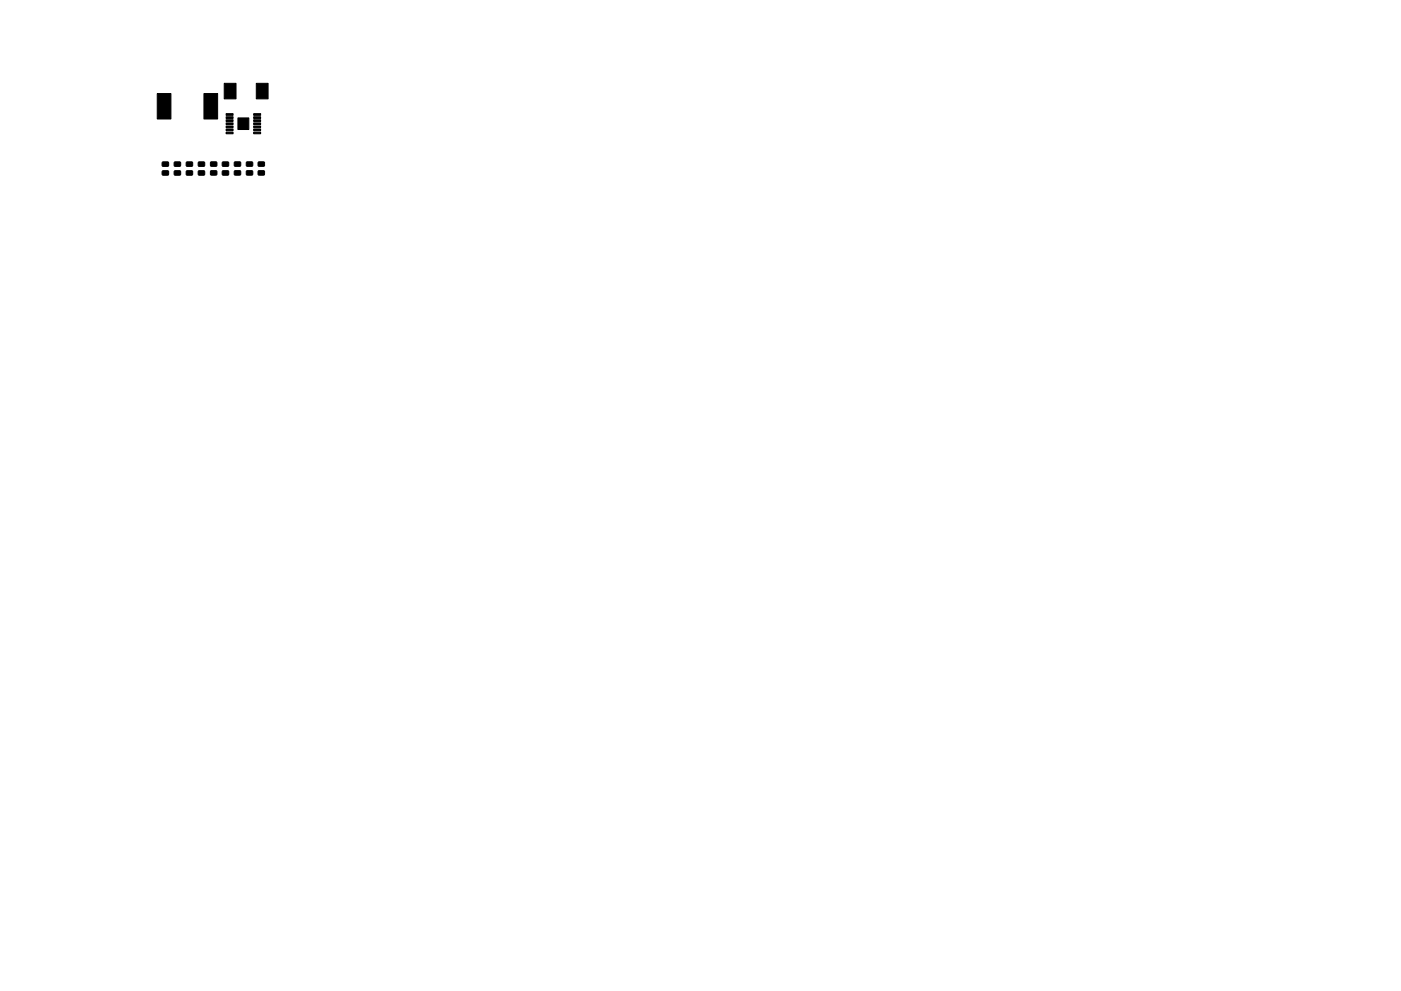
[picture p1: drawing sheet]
<svg xmlns="http://www.w3.org/2000/svg" width="297mm" height="210mm" viewBox="0 0 297 210" stroke-linecap="round" stroke-linejoin="round" font-family="sans-serif">
<g fill="#000" stroke="#000" stroke-width=".21">
<path d="M47.5 17.7h2.5v3.3h-2.5zM54.3 17.7h2.5v3.3h-2.5zM33.3 19.8h2.9v5.4h-2.9zM34.4 34.4h1.3v.8l-1.2 .1zM34.4 36.3l1.3-.1v.9h-1.2zM37 34.4h1.2l.1 .8-1.3 .1zM37 36.3l1.2-.1 .1 .9h-1.3zM39.5 34.4h1.3v.8l-1.2 .1zM39.5 36.3l1.3-.1v.9h-1.2zM42.1 34.4h1.2l.1 .8-1.3 .1zM42.1 36.3l1.2-.1 .1 .9h-1.3zM43.2 19.8h2.9v5.4h-2.9z"/>
<path d="M44.7 36.3l1.2-.1 .1 .9h-1.3zM44.7 34.4h1.2l.1 .8-1.3 .1zM47.9 24.1h1.5v.4h-1.5zM47.9 24.8h1.5v.3h-1.5zM47.9 25.4h1.5v.4h-1.5zM47.9 26.1h1.5v.3h-1.5zM47.9 26.7h1.5v.4h-1.5zM47.9 27.4h1.5v.3h-1.5zM47.9 28h1.5v.4h-1.5zM47.2 36.3l1.2-.1 .1 .9h-1.3zM47.2 34.4h1.2l.1 .8-1.3 .1zM50.4 25h2.4v2.5h-2.4z"/>
<path d="M49.7 34.4h1.2l.1 .8-1.2 .1zM49.7 36.3l1.2-.1 .1 .9h-1.2zM52.3 36.3l1.2-.1 .1 .9h-1.3zM52.3 34.4h1.2l.1 .8-1.3 .1zM53.8 28h1.5v.4h-1.5zM53.8 27.4h1.5v.3h-1.5zM53.8 26.7h1.5v.4h-1.5zM53.8 26.1h1.5v.3h-1.5zM53.8 25.4h1.5v.4h-1.5zM53.8 24.8h1.5v.3h-1.5zM53.8 24.1h1.5v.4h-1.5zM54.8 36.3l1.2-.1 .1 .9h-1.3z"/>
<path d="M54.8 34.4h1.2l.1 .8-1.3 .1z"/>
</g>
</svg>
